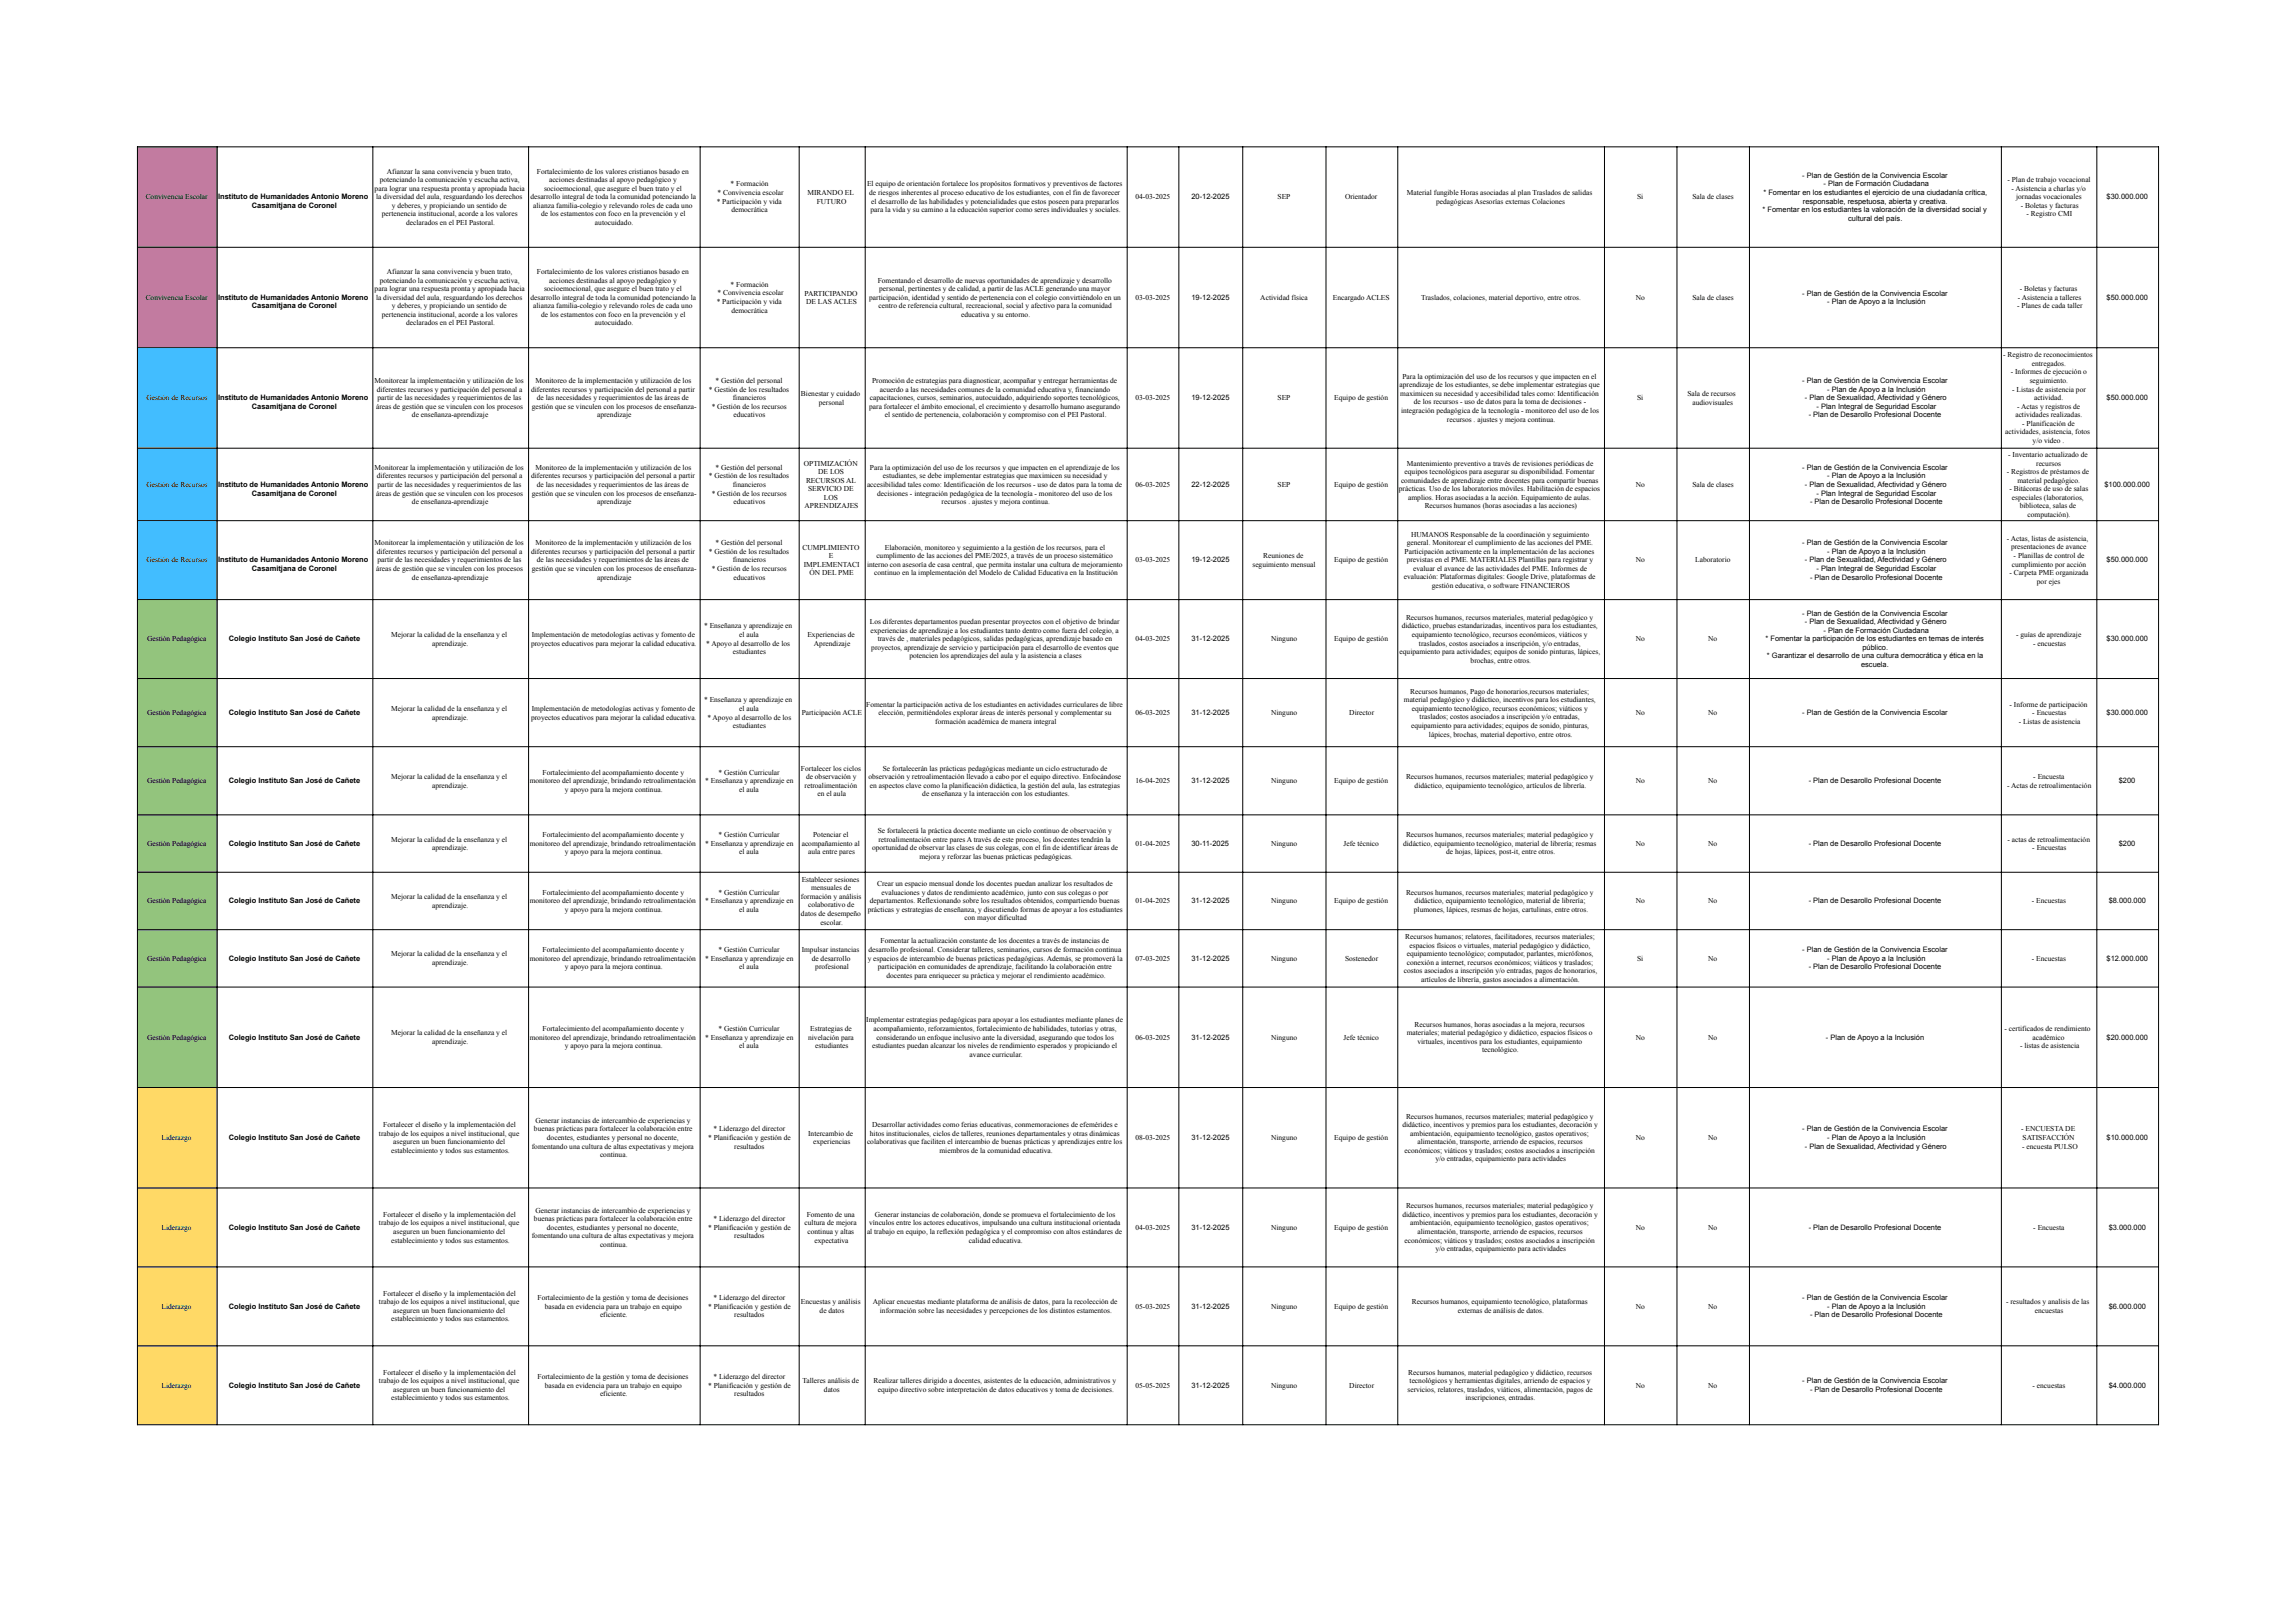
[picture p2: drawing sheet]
<svg xmlns="http://www.w3.org/2000/svg" width="297mm" height="210mm" viewBox="0 0 297 210" stroke-linecap="round" stroke-linejoin="round" font-family="sans-serif">
<defs><g id="words">
<g font-size="1">
<text x="49.1" y="23.6">potenciando la comunicación y escucha activa,</text>
<text x="50" y="22.5">Afianzar la sana convivencia y buen trato,</text>
<text x="69.5" y="22.5">Fortalecimiento de los valores cristianos basado en</text>
<text x="71" y="23.6">acciones destinadas al apoyo pedagógico y</text>
<text x="233.2" y="23">- Plan de Gestión de la Convivencia Escolar</text>
<text x="259.7" y="23.6">- Plan de trabajo vocacional</text>
<text x="18.8" y="25.8">Convivencia Escolar</text>
<text x="28.2" y="25.8">Instituto de Humanidades Antonio Moreno</text>
<text x="32.6" y="26.9">Casamitjana de Coronel</text>
<text x="48.5" y="24.7">para lograr una respuesta pronta y apropiada hacia</text>
<text x="48.7" y="25.8">la diversidad del aula, resguardando los derechos</text>
<text x="49.4" y="28">pertenencia institucional, acorde a los valores</text>
<text x="50.7" y="26.9">y deberes, y propiciando un sentido de</text>
<text x="52.6" y="29.1">declarados en el PEI Pastoral.</text>
<text x="68.6" y="25.8">desarrollo integral de toda la comunidad potenciando la</text>
<text x="69" y="26.9">alianza familia-colegio y relevando roles de cada uno</text>
<text x="70" y="28">de los estamentos con foco en la prevención y el</text>
<text x="70.4" y="24.7">socioemocional, que asegure el buen trato y el</text>
<text x="77" y="29.1">autocuidado.</text>
<text x="92.7" y="26.3">* Participación y vida</text>
<text x="92.8" y="25.2">* Convivencia escolar</text>
<text x="94.5" y="24.1">* Formación</text>
<text x="94.6" y="27.5">democrática</text>
<text x="104.5" y="25.2">MIRANDO EL</text>
<text x="105.7" y="26.4">FUTURO</text>
<text x="112.2" y="24.1">El equipo de orientación fortalece los propósitos formativos y preventivos de factores</text>
<text x="112.4" y="25.2">de riesgos inherentes al proceso educativo de los estudiantes, con el fin de favorecer</text>
<text x="112.6" y="27.5">para la vida y su camino a la educación superior como seres individuales y sociales.</text>
<text x="112.7" y="26.3">el desarrollo de las habilidades y potencialidades que estos poseen para prepararlos</text>
<text x="146.9" y="25.8">04-03-2025</text>
<text x="154.1" y="25.8">20-12-2025</text>
<text x="165.3" y="25.8">SEP</text>
<text x="174" y="25.8">Orientador</text>
<text x="182" y="25.2">Material fungible Horas asociadas al plan Traslados de salidas</text>
<text x="185.8" y="26.4">pedagógicas Asesorías externas Colaciones</text>
<text x="211.8" y="25.8">Si</text>
<text x="218.9" y="25.8">Sala de clases</text>
<text x="228" y="27.5">* Fomentar en los estudiantes la valoración de la diversidad social y</text>
<text x="228.1" y="25.2">* Fomentar en los estudiantes el ejercicio de una ciudadanía crítica,</text>
<text x="233.2" y="26.3">responsable, respetuosa, abierta y creativa.</text>
<text x="235.9" y="24.1">- Plan de Formación Ciudadana</text>
<text x="239.1" y="28.6">cultural del país.</text>
<text x="260.2" y="24.7">- Asistencia a charlas y/o</text>
<text x="260.8" y="25.8">jornadas vocacionales</text>
<text x="261.4" y="26.9">- Boletas y facturas</text>
<text x="262.2" y="28">- Registro CMI</text>
<text x="272.5" y="25.8">$30.000.000</text>
<text x="50" y="35.5">Afianzar la sana convivencia y buen trato,</text>
<text x="69.5" y="35.5">Fortalecimiento de los valores cristianos basado en</text>
<text x="18.8" y="38.8">Convivencia Escolar</text>
<text x="28.2" y="38.8">Instituto de Humanidades Antonio Moreno</text>
<text x="32.6" y="39.9">Casamitjana de Coronel</text>
<text x="48.5" y="37.7">para lograr una respuesta pronta y apropiada hacia</text>
<text x="48.7" y="38.8">la diversidad del aula, resguardando los derechos</text>
<text x="49.1" y="36.6">potenciando la comunicación y escucha activa,</text>
<text x="49.4" y="41">pertenencia institucional, acorde a los valores</text>
<text x="50.7" y="39.9">y deberes, y propiciando un sentido de</text>
<text x="68.6" y="38.8">desarrollo integral de toda la comunidad potenciando la</text>
<text x="69" y="39.9">alianza familia-colegio y relevando roles de cada uno</text>
<text x="70" y="41">de los estamentos con foco en la prevención y el</text>
<text x="70.4" y="37.7">socioemocional, que asegure el buen trato y el</text>
<text x="71" y="36.6">acciones destinadas al apoyo pedagógico y</text>
<text x="92.7" y="39.3">* Participación y vida</text>
<text x="92.8" y="38.2">* Convivencia escolar</text>
<text x="94.5" y="37.1">* Formación</text>
<text x="94.6" y="40.5">democrática</text>
<text x="104.1" y="38.2">PARTICIPANDO</text>
<text x="104.3" y="39.4">DE LAS ACLES</text>
<text x="112.4" y="38.8">participación, identidad y sentido de pertenencia con el colegio convirtiéndolo en un</text>
<text x="113.6" y="36.6">Fomentando el desarrollo de nuevas oportunidades de aprendizaje y desarrollo</text>
<text x="113.7" y="39.9">centro de referencia cultural, recreacional, social y afectivo para la comunidad</text>
<text x="113.7" y="37.7">personal, pertinentes y de calidad, a partir de las ACLE generando una mayor</text>
<text x="124.3" y="41">educativa y su entorno.</text>
<text x="146.9" y="38.8">03-03-2025</text>
<text x="154.1" y="38.8">19-12-2025</text>
<text x="163.1" y="38.8">Actividad física</text>
<text x="172.4" y="38.8">Encargado ACLES</text>
<text x="183.9" y="38.8">Traslados, colaciones, material deportivo, entre otros.</text>
<text x="211.6" y="38.8">No</text>
<text x="218.9" y="38.8">Sala de clases</text>
<text x="233.2" y="38.2">- Plan de Gestión de la Convivencia Escolar</text>
<text x="236.4" y="39.4">- Plan de Apoyo a la Inclusión</text>
<text x="261" y="39.9">- Planes de cada taller</text>
<text x="261.1" y="38.8">- Asistencia a talleres</text>
<text x="261.3" y="37.7">- Boletas y facturas</text>
<text x="272.5" y="38.8">$50.000.000</text>
<text x="52.6" y="42.1">declarados en el PEI Pastoral.</text>
<text x="77" y="42.1">autocuidado.</text>
<text x="259.2" y="46.2">- Registro de reconocimientos</text>
<text x="262.9" y="47.3">entregados.</text>
<text x="18.9" y="51.8">Gestión de Recursos</text>
<text x="28.2" y="51.8">Instituto de Humanidades Antonio Moreno</text>
<text x="32.6" y="52.9">Casamitjana de Coronel</text>
<text x="48.5" y="49.6">Monitorear la implementación y utilización de los</text>
<text x="48.7" y="52.9">áreas de gestión que se vinculen con los procesos</text>
<text x="48.7" y="50.7">diferentes recursos y participación del personal a</text>
<text x="48.8" y="51.8">partir de las necesidades y requerimientos de las</text>
<text x="68.7" y="50.7">diferentes recursos y participación del personal a partir</text>
<text x="68.8" y="52.9">gestión que se vinculen con los procesos de enseñanza-</text>
<text x="69.3" y="49.6">Monitoreo de la implementación y utilización de los</text>
<text x="69.5" y="51.8">de las necesidades y requerimientos de las áreas de</text>
<text x="91.7" y="50.7">* Gestión de los resultados</text>
<text x="92.1" y="52.9">* Gestión de los recursos</text>
<text x="92.6" y="49.6">* Gestión del personal</text>
<text x="94.8" y="51.8">financieros</text>
<text x="103.6" y="51.2">Bienestar y cuidado</text>
<text x="105.9" y="52.4">personal</text>
<text x="112.4" y="52.9">para fortalecer el ámbito emocional, el crecimiento y desarrollo humano asegurando</text>
<text x="112.5" y="51.8">capacitaciones, cursos, seminarios, autocuidado, adquiriendo soportes tecnológicos,</text>
<text x="112.8" y="49.6">Promoción de estrategias para diagnosticar, acompañar y entregar herramientas de</text>
<text x="113.8" y="50.7">acuerdo a las necesidades comunes de la comunidad educativa y, financiando</text>
<text x="146.9" y="51.8">03-03-2025</text>
<text x="154.1" y="51.8">19-12-2025</text>
<text x="165.3" y="51.8">SEP</text>
<text x="172.6" y="51.8">Equipo de gestión</text>
<text x="181.1" y="50.1">aprendizaje de los estudiantes, se debe implementar estrategias que</text>
<text x="181.2" y="51.2">maximicen su necesidad y accesibilidad tales como: Identificación</text>
<text x="181.3" y="53.5">integración pedagógica de la tecnología - monitoreo del uso de los</text>
<text x="181.4" y="49">Para la optimización del uso de los recursos y que impacten en el</text>
<text x="182.9" y="52.3">de los recursos - uso de datos para la toma de decisiones -</text>
<text x="211.8" y="51.8">Si</text>
<text x="218.3" y="51.2">Sala de recursos</text>
<text x="218.9" y="52.4">audiovisuales</text>
<text x="233.2" y="49.6">- Plan de Gestión de la Convivencia Escolar</text>
<text x="233.5" y="51.8">- Plan de Sexualidad, Afectividad y Género</text>
<text x="235" y="52.9">- Plan Integral de Seguridad Escolar</text>
<text x="236.4" y="50.7">- Plan de Apoyo a la Inclusión</text>
<text x="260.1" y="48.4">- Informes de ejecución o</text>
<text x="260.3" y="50.7">- Listas de asistencia por</text>
<text x="260.7" y="54">actividades realizadas.</text>
<text x="261" y="52.9">- Actas y registros de</text>
<text x="262.6" y="49.6">seguimiento.</text>
<text x="263.1" y="51.8">actividad.</text>
<text x="272.5" y="51.8">$50.000.000</text>
<text x="53.3" y="54">de enseñanza-aprendizaje</text>
<text x="77.3" y="54">aprendizaje</text>
<text x="94.9" y="54">educativos</text>
<text x="114.5" y="54">el sentido de pertenencia, colaboración y compromiso con el PEI Pastoral.</text>
<text x="187.2" y="54.6">recursos . ajustes y mejora continua.</text>
<text x="234" y="54">- Plan de Desarollo Profesional Docente</text>
<text x="259.4" y="56.2">actividades, asistencia, fotos</text>
<text x="259.8" y="59.1">- Inventario actualizado de</text>
<text x="261.6" y="55.1">- Planificación de</text>
<text x="263" y="57.3">y/o video .</text>
<text x="18.9" y="63">Gestión de Recursos</text>
<text x="28.2" y="63">Instituto de Humanidades Antonio Moreno</text>
<text x="32.6" y="64.1">Casamitjana de Coronel</text>
<text x="48.5" y="60.8">Monitorear la implementación y utilización de los</text>
<text x="48.7" y="64.1">áreas de gestión que se vinculen con los procesos</text>
<text x="48.7" y="61.9">diferentes recursos y participación del personal a</text>
<text x="48.8" y="63">partir de las necesidades y requerimientos de las</text>
<text x="53.3" y="65.2">de enseñanza-aprendizaje</text>
<text x="68.7" y="61.9">diferentes recursos y participación del personal a partir</text>
<text x="68.8" y="64.1">gestión que se vinculen con los procesos de enseñanza-</text>
<text x="69.3" y="60.8">Monitoreo de la implementación y utilización de los</text>
<text x="69.5" y="63">de las necesidades y requerimientos de las áreas de</text>
<text x="77.3" y="65.2">aprendizaje</text>
<text x="91.7" y="61.9">* Gestión de los resultados</text>
<text x="92.1" y="64.1">* Gestión de los recursos</text>
<text x="92.6" y="60.8">* Gestión del personal</text>
<text x="94.8" y="63">financieros</text>
<text x="94.9" y="65.2">educativos</text>
<text x="104" y="60.2">OPTIMIZACIÓN</text>
<text x="104.1" y="65.8">APRENDIZAJES</text>
<text x="104.3" y="62.5">RECURSOS AL</text>
<text x="104.6" y="63.6">SERVICIO DE</text>
<text x="105.9" y="61.4">DE LOS</text>
<text x="106.6" y="64.7">LOS</text>
<text x="112.2" y="63">accesibilidad tales como: Identificación de los recursos - uso de datos para la toma de</text>
<text x="112.5" y="60.8">Para la optimización del uso de los recursos y que impacten en el aprendizaje de los</text>
<text x="113.5" y="64.1">decisiones - integración pedagógica de la tecnología - monitoreo del uso de los</text>
<text x="114.2" y="61.9">estudiantes, se debe implementar estrategias que maximicen su necesidad y</text>
<text x="121.8" y="65.2">recursos . ajustes y mejora continua.</text>
<text x="146.9" y="63">06-03-2025</text>
<text x="154.1" y="63">22-12-2025</text>
<text x="165.3" y="63">SEP</text>
<text x="172.6" y="63">Equipo de gestión</text>
<text x="181" y="63.6">prácticas. Uso de los laboratorios móviles. Habilitación de espacios</text>
<text x="181.3" y="62.5">comunidades de aprendizaje entre docentes para compartir buenas</text>
<text x="181.7" y="61.4">equipos tecnológicos para asegurar su disponibilidad. Fomentar</text>
<text x="182" y="60.2">Mantenimiento preventivo a través de revisiones periódicas de</text>
<text x="182.2" y="64.7">amplios. Horas asociadas a la acción. Equipamiento de aulas.</text>
<text x="184.3" y="65.8">Recursos humanos (horas asociadas a las acciones)</text>
<text x="211.6" y="63">No</text>
<text x="218.9" y="63">Sala de clases</text>
<text x="233.2" y="60.8">- Plan de Gestión de la Convivencia Escolar</text>
<text x="233.5" y="63">- Plan de Sexualidad, Afectividad y Género</text>
<text x="234.2" y="65.2">- Plan de Desarollo Profesional Docente</text>
<text x="235" y="64.1">- Plan Integral de Seguridad Escolar</text>
<text x="236.4" y="61.9">- Plan de Apoyo a la Inclusión</text>
<text x="259.6" y="61.4">- Registros de préstamos de</text>
<text x="260" y="63.6">- Bitácoras de uso de salas</text>
<text x="260.3" y="64.7">especiales (laboratorios,</text>
<text x="261" y="62.5">material pedagógico.</text>
<text x="261.3" y="65.8">biblioteca, salas de</text>
<text x="263.4" y="60.2">recursos</text>
<text x="272.2" y="63">$100.000.000</text>
<text x="48.5" y="70.6">Monitorear la implementación y utilización de los</text>
<text x="48.7" y="71.7">diferentes recursos y participación del personal a</text>
<text x="68.7" y="71.7">diferentes recursos y participación del personal a partir</text>
<text x="69.3" y="70.6">Monitoreo de la implementación y utilización de los</text>
<text x="91.7" y="71.7">* Gestión de los resultados</text>
<text x="92.6" y="70.6">* Gestión del personal</text>
<text x="103.8" y="71.1">CUMPLIMIENTO</text>
<text x="114.5" y="71.1">Elaboración, monitoreo y seguimiento a la gestión de los recursos, para el</text>
<text x="181.7" y="71.7">Participación activamente en la implementación de las acciones</text>
<text x="182" y="70.6">general. Monitorear el cumplimiento de las acciones del PME.</text>
<text x="182.6" y="69.4">HUMANOS Responsable de la coordinación y seguimiento</text>
<text x="233.2" y="70.6">- Plan de Gestión de la Convivencia Escolar</text>
<text x="236.4" y="71.7">- Plan de Apoyo a la Inclusión</text>
<text x="259.6" y="70">- Actas, listas de asistencia,</text>
<text x="260.2" y="71.1">presentaciones de avance</text>
<text x="262.3" y="66.9">computación).</text>
<text x="18.9" y="72.8">Gestión de Recursos</text>
<text x="28.2" y="72.8">Instituto de Humanidades Antonio Moreno</text>
<text x="32.6" y="73.9">Casamitjana de Coronel</text>
<text x="48.7" y="73.9">áreas de gestión que se vinculen con los procesos</text>
<text x="48.8" y="72.8">partir de las necesidades y requerimientos de las</text>
<text x="53.3" y="75">de enseñanza-aprendizaje</text>
<text x="68.8" y="73.9">gestión que se vinculen con los procesos de enseñanza-</text>
<text x="69.5" y="72.8">de las necesidades y requerimientos de las áreas de</text>
<text x="77.3" y="75">aprendizaje</text>
<text x="92.1" y="73.9">* Gestión de los recursos</text>
<text x="94.8" y="72.8">financieros</text>
<text x="94.9" y="75">educativos</text>
<text x="104" y="73.3">IMPLEMENTACI</text>
<text x="104.7" y="74.4">ÓN DEL PME</text>
<text x="107.2" y="72.2">E</text>
<text x="112.2" y="73.3">interno con asesoría de casa central, que permita instalar una cultura de mejoramiento</text>
<text x="113.1" y="74.4">continuo en la implementación del Modelo de Calidad Educativa en la Institución</text>
<text x="113.4" y="72.2">cumplimento de las acciones del PME/2025, a través de un proceso sistemático</text>
<text x="146.9" y="72.8">03-03-2025</text>
<text x="154.1" y="72.8">19-12-2025</text>
<text x="162" y="73.3">seguimiento mensual</text>
<text x="163.4" y="72.2">Reuniones de</text>
<text x="172.6" y="72.8">Equipo de gestión</text>
<text x="181.6" y="75">evaluación: Plataformas digitales: Google Drive, plataformas de</text>
<text x="182" y="72.8">previstas en el PME. MATERIALES Plantillas para registrar y</text>
<text x="182.8" y="73.9">evaluar el avance de las actividades del PME. Informes de</text>
<text x="185.2" y="76.1">gestión educativa, o software FINANCIEROS</text>
<text x="211.6" y="72.8">No</text>
<text x="219.3" y="72.8">Laboratorio</text>
<text x="233.5" y="72.8">- Plan de Sexualidad, Afectividad y Género</text>
<text x="234.2" y="75">- Plan de Desarollo Profesional Docente</text>
<text x="235" y="73.9">- Plan Integral de Seguridad Escolar</text>
<text x="260" y="74.4">- Carpeta PME organizada</text>
<text x="260.3" y="73.3">cumplimiento por acción</text>
<text x="260.5" y="72.2">- Planillas de control de</text>
<text x="263.5" y="75.5">por ejes</text>
<text x="272.5" y="72.8">$50.000.000</text>
<text x="19" y="83">Gestión Pedagógica</text>
<text x="29.6" y="83">Colegio Instituto San José de Cañete</text>
<text x="50.6" y="82.4">Mejorar la calidad de la enseñanza y el</text>
<text x="55.9" y="83.6">aprendizaje.</text>
<text x="68.7" y="83.6">proyectos educativos para mejorar la calidad educativa.</text>
<text x="68.8" y="82.4">Implementación de metodologías activas y fomento de</text>
<text x="91.1" y="81.3">* Enseñanza y aprendizaje en</text>
<text x="91.4" y="83.5">* Apoyo al desarrollo de los</text>
<text x="95.6" y="82.4">el aula</text>
<text x="104.5" y="82.4">Experiencias de</text>
<text x="105.3" y="83.6">Aprendizaje</text>
<text x="112.5" y="80.8">Los diferentes departamentos puedan presentar proyectos con el objetivo de brindar</text>
<text x="112.6" y="81.9">experiencias de aprendizaje a los estudiantes tanto dentro como fuera del colegio, a</text>
<text x="113.6" y="83">través de , materiales pedagógicos, salidas pedagógicas, aprendizaje basado en</text>
<text x="146.9" y="83">04-03-2025</text>
<text x="154.1" y="83">31-12-2025</text>
<text x="164.4" y="83">Ninguno</text>
<text x="172.6" y="83">Equipo de gestión</text>
<text x="181.3" y="81.3">didáctico, pruebas estandarizadas, incentivos para los estudiantes,</text>
<text x="181.9" y="80.2">Recursos humanos, recursos materiales, material pedagógico y</text>
<text x="182.6" y="82.4">equipamiento tecnológico, recursos económicos, viáticos y</text>
<text x="183.6" y="83.5">traslados, costos asociados a inscripción, y/o entradas,</text>
<text x="211.6" y="83">No</text>
<text x="221" y="83">No</text>
<text x="228.4" y="83">* Fomentar la participación de los estudiantes en temas de interés</text>
<text x="233.2" y="79.7">- Plan de Gestión de la Convivencia Escolar</text>
<text x="233.5" y="80.8">- Plan de Sexualidad, Afectividad y Género</text>
<text x="235.9" y="81.9">- Plan de Formación Ciudadana</text>
<text x="260.8" y="82.4">- guías de aprendizaje</text>
<text x="263" y="83.6">- encuestas</text>
<text x="272.5" y="83">$30.000.000</text>
<text x="94.8" y="84.7">estudiantes</text>
<text x="112.7" y="84.1">proyectos, aprendizaje de servicio y participación para el desarrollo de eventos que</text>
<text x="117.6" y="85.2">potencien los aprendizajes del aula y la asistencia a clases</text>
<text x="181.1" y="84.7">equipamiento para actividades; equipos de sonido pinturas, lápices,</text>
<text x="182.5" y="89.8">Recursos humanos, Pago de honorarios,recursos materiales;</text>
<text x="190.3" y="85.8">brochas, entre otros.</text>
<text x="228.6" y="85.2">* Garantizar el desarrollo de una cultura democrática y ética en la</text>
<text x="240.8" y="86.3">escuela.</text>
<text x="241" y="84.1">público.</text>
<text x="19" y="92.6">Gestión Pedagógica</text>
<text x="29.6" y="92.6">Colegio Instituto San José de Cañete</text>
<text x="50.6" y="92">Mejorar la calidad de la enseñanza y el</text>
<text x="55.9" y="93.1">aprendizaje.</text>
<text x="68.7" y="93.1">proyectos educativos para mejorar la calidad educativa.</text>
<text x="68.8" y="92">Implementación de metodologías activas y fomento de</text>
<text x="91.1" y="90.9">* Enseñanza y aprendizaje en</text>
<text x="91.5" y="93.1">* Apoyo al desarrollo de los</text>
<text x="94.8" y="94.2">estudiantes</text>
<text x="95.6" y="92">el aula</text>
<text x="103.7" y="92.6">Participación ACLE</text>
<text x="112.1" y="91.4">Fomentar la participación activa de los estudiantes en actividades curriculares de libre</text>
<text x="113.7" y="92.6">elección, permitiéndoles explorar áreas de interés personal y complementar su</text>
<text x="121" y="93.7">formación académica de manera integral</text>
<text x="146.9" y="92.6">06-03-2025</text>
<text x="154.1" y="92.6">31-12-2025</text>
<text x="164.4" y="92.6">Ninguno</text>
<text x="174.6" y="92.6">Director</text>
<text x="181.6" y="90.9">material pedagógico y didáctico, incentivos para los estudiantes,</text>
<text x="182.6" y="94.2">equipamiento para actividades; equipos de sonido, pinturas,</text>
<text x="182.6" y="92">equipamiento tecnológico, recursos económicos; viáticos y</text>
<text x="183.7" y="93.1">traslados; costos asociados a inscripción y/o entradas,</text>
<text x="184.9" y="95.3">lápices, brochas, material deportivo, entre otros.</text>
<text x="211.6" y="92.6">No</text>
<text x="221" y="92.6">No</text>
<text x="233.2" y="92.6">- Plan de Gestión de la Convivencia Escolar</text>
<text x="260" y="91.4">- Informe de participación</text>
<text x="261.2" y="93.7">- Listas de asistencia</text>
<text x="262.9" y="92.6">- Encuestas</text>
<text x="272.5" y="92.6">$30.000.000</text>
<text x="19" y="101.4">Gestión Pedagógica</text>
<text x="29.6" y="101.4">Colegio Instituto San José de Cañete</text>
<text x="50.6" y="100.8">Mejorar la calidad de la enseñanza y el</text>
<text x="55.9" y="101.9">aprendizaje.</text>
<text x="68.5" y="101.4">monitoreo del aprendizaje, brindando retroalimentación</text>
<text x="70.2" y="100.3">Fortalecimiento del acompañamiento docente y</text>
<text x="91.2" y="101.4">* Enseñanza y aprendizaje en</text>
<text x="92.9" y="100.3">* Gestión Curricular</text>
<text x="103.6" y="99.7">Fortalecer los ciclos</text>
<text x="104.1" y="101.9">retroalimentación</text>
<text x="104.3" y="100.8">de observación y</text>
<text x="112.4" y="100.8">observación y retroalimentación llevado a cabo por el equipo directivo. Enfocándose</text>
<text x="112.5" y="101.9">en aspectos clave como la planificación didáctica, la gestión del aula, las estrategias</text>
<text x="114.2" y="99.7">Se fortalecerán las prácticas pedagógicas mediante un ciclo estructurado de</text>
<text x="146.9" y="101.4">16-04-2025</text>
<text x="154.1" y="101.4">31-12-2025</text>
<text x="164.4" y="101.4">Ninguno</text>
<text x="172.6" y="101.4">Equipo de gestión</text>
<text x="181.9" y="100.8">Recursos humanos, recursos materiales; material pedagógico y</text>
<text x="183" y="101.9">didáctico, equipamiento tecnológico, artículos de librería.</text>
<text x="211.6" y="101.4">No</text>
<text x="221" y="101.4">No</text>
<text x="234" y="101.4">- Plan de Desarollo Profesional Docente</text>
<text x="259.7" y="101.9">- Actas de retroalimentación</text>
<text x="263.1" y="100.8">- Encuesta</text>
<text x="274.1" y="101.4">$200</text>
<text x="73.1" y="102.5">y apoyo para la mejora continua.</text>
<text x="95.6" y="102.5">el aula</text>
<text x="105.8" y="103">en el aula</text>
<text x="113.6" y="107.8">Se fortalecerá la práctica docente mediante un ciclo continuo de observación y</text>
<text x="119.3" y="103">de enseñanza y la interacción con los estudiantes.</text>
<text x="19" y="109.5">Gestión Pedagógica</text>
<text x="29.6" y="109.5">Colegio Instituto San José de Cañete</text>
<text x="50.6" y="108.9">Mejorar la calidad de la enseñanza y el</text>
<text x="55.9" y="110">aprendizaje.</text>
<text x="68.5" y="109.5">monitoreo del aprendizaje, brindando retroalimentación</text>
<text x="70.2" y="108.3">Fortalecimiento del acompañamiento docente y</text>
<text x="73.1" y="110.6">y apoyo para la mejora continua.</text>
<text x="91.2" y="109.5">* Enseñanza y aprendizaje en</text>
<text x="92.9" y="108.3">* Gestión Curricular</text>
<text x="95.6" y="110.6">el aula</text>
<text x="103.7" y="109.5">acompañamiento al</text>
<text x="104.6" y="110.6">aula entre pares</text>
<text x="105.2" y="108.3">Potenciar el</text>
<text x="112.8" y="110">oportunidad de observar las clases de sus colegas, con el fin de identificar áreas de</text>
<text x="113.7" y="108.9">retroalimentación entre pares A través de este proceso, los docentes tendrán la</text>
<text x="118.9" y="111.1">mejora y reforzar las buenas prácticas pedagógicas.</text>
<text x="146.9" y="109.5">01-04-2025</text>
<text x="154.1" y="109.5">30-11-2025</text>
<text x="164.4" y="109.5">Ninguno</text>
<text x="173.8" y="109.5">Jefe técnico</text>
<text x="181.5" y="109.5">didáctico, equipamiento tecnológico, material de librería; resmas</text>
<text x="181.9" y="108.3">Recursos humanos, recursos materiales; material pedagógico y</text>
<text x="187.1" y="110.6">de hojas, lápices, post-it, entre otros.</text>
<text x="211.6" y="109.5">No</text>
<text x="221" y="109.5">No</text>
<text x="234" y="109.5">- Plan de Desarollo Profesional Docente</text>
<text x="259.7" y="108.9">- actas de retroalimentación</text>
<text x="262.9" y="110">- Encuestas</text>
<text x="274.1" y="109.5">$200</text>
<text x="19" y="116.9">Gestión Pedagógica</text>
<text x="29.6" y="116.9">Colegio Instituto San José de Cañete</text>
<text x="50.6" y="116.3">Mejorar la calidad de la enseñanza y el</text>
<text x="55.9" y="117.4">aprendizaje.</text>
<text x="68.5" y="116.9">monitoreo del aprendizaje, brindando retroalimentación</text>
<text x="70.2" y="115.8">Fortalecimiento del acompañamiento docente y</text>
<text x="73.1" y="118">y apoyo para la mejora continua.</text>
<text x="91.2" y="116.9">* Enseñanza y aprendizaje en</text>
<text x="92.9" y="115.8">* Gestión Curricular</text>
<text x="95.6" y="118">el aula</text>
<text x="103.6" y="116.3">formación y análisis</text>
<text x="103.6" y="118.5">datos de desempeño</text>
<text x="103.7" y="114.1">Establecer sesiones</text>
<text x="104.6" y="117.4">colaborativo de</text>
<text x="104.9" y="115.2">mensuales de</text>
<text x="106.1" y="119.7">escolar.</text>
<text x="112.3" y="118">prácticas y estrategias de enseñanza, y discutiendo formas de apoyar a los estudiantes</text>
<text x="112.5" y="116.9">departamentos. Reflexionando sobre los resultados obtenidos, compartiendo buenas</text>
<text x="113.5" y="114.7">Crear un espacio mensual donde los docentes puedan analizar los resultados de</text>
<text x="114" y="115.8">evaluaciones y datos de rendimiento académico, junto con sus colegas o por</text>
<text x="124.8" y="119.1">con mayor dificultad</text>
<text x="146.9" y="116.9">01-04-2025</text>
<text x="154.1" y="116.9">31-12-2025</text>
<text x="164.4" y="116.9">Ninguno</text>
<text x="172.6" y="116.9">Equipo de gestión</text>
<text x="181.9" y="115.8">Recursos humanos, recursos materiales; material pedagógico y</text>
<text x="182.9" y="118">plumones, lápices, resmas de hojas, cartulinas, entre otros.</text>
<text x="183" y="116.9">didáctico, equipamiento tecnológico, material de librería;</text>
<text x="211.6" y="116.9">No</text>
<text x="221" y="116.9">No</text>
<text x="234" y="116.9">- Plan de Desarollo Profesional Docente</text>
<text x="262.9" y="116.9">- Encuestas</text>
<text x="272.8" y="116.9">$8.000.000</text>
<text x="19" y="124.3">Gestión Pedagógica</text>
<text x="29.6" y="124.3">Colegio Instituto San José de Cañete</text>
<text x="50.6" y="123.8">Mejorar la calidad de la enseñanza y el</text>
<text x="55.9" y="124.9">aprendizaje.</text>
<text x="68.5" y="124.3">monitoreo del aprendizaje, brindando retroalimentación</text>
<text x="70.2" y="123.2">Fortalecimiento del acompañamiento docente y</text>
<text x="73.1" y="125.4">y apoyo para la mejora continua.</text>
<text x="91.2" y="124.3">* Enseñanza y aprendizaje en</text>
<text x="92.9" y="123.2">* Gestión Curricular</text>
<text x="95.6" y="125.4">el aula</text>
<text x="103.7" y="123.2">Impulsar instancias</text>
<text x="105" y="124.3">de desarrollo</text>
<text x="105.5" y="125.4">profesional</text>
<text x="112.3" y="124.3">y espacios de intercambio de buenas prácticas pedagógicas. Además, se promoverá la</text>
<text x="112.4" y="123.2">desarrollo profesional. Considerar talleres, seminarios, cursos de formación continua</text>
<text x="113.6" y="125.4">participación en comunidades de aprendizaje, facilitando la colaboración entre</text>
<text x="113.9" y="122.1">Fomentar la actualización constante de los docentes a través de instancias de</text>
<text x="146.9" y="124.3">07-03-2025</text>
<text x="154.1" y="124.3">31-12-2025</text>
<text x="164.4" y="124.3">Ninguno</text>
<text x="174" y="124.3">Sostenedor</text>
<text x="181.6" y="126">costos asociados a inscripción y/o entradas, pagos de honorarios,</text>
<text x="181.8" y="121.5">Recursos humanos; relatores, facilitadores, recursos materiales;</text>
<text x="182" y="123.8">equipamiento tecnológico; computador, parlantes, micrófonos,</text>
<text x="182" y="124.9">conexión a internet, recursos económicos; viáticos y traslados;</text>
<text x="182.4" y="122.6">espacios físicos o virtuales, material pedagógico y didáctico,</text>
<text x="211.8" y="124.3">Si</text>
<text x="221" y="124.3">No</text>
<text x="233.2" y="123.2">- Plan de Gestión de la Convivencia Escolar</text>
<text x="234" y="125.4">- Plan de Desarollo Profesional Docente</text>
<text x="236.4" y="124.3">- Plan de Apoyo a la Inclusión</text>
<text x="262.9" y="124.3">- Encuestas</text>
<text x="272.5" y="124.3">$12.000.000</text>
<text x="114.7" y="126.5">docentes para enriquecer su práctica y mejorar el rendimiento académico.</text>
<text x="183.9" y="127.1">artículos de librería, gastos asociados a alimentación.</text>
<text x="19" y="134.5">Gestión Pedagógica</text>
<text x="29.6" y="134.5">Colegio Instituto San José de Cañete</text>
<text x="50.6" y="134">Mejorar la calidad de la enseñanza y el</text>
<text x="55.9" y="135.1">aprendizaje.</text>
<text x="68.5" y="134.5">monitoreo del aprendizaje, brindando retroalimentación</text>
<text x="70.2" y="133.4">Fortalecimiento del acompañamiento docente y</text>
<text x="73.1" y="135.6">y apoyo para la mejora continua.</text>
<text x="91.2" y="134.5">* Enseñanza y aprendizaje en</text>
<text x="92.9" y="133.4">* Gestión Curricular</text>
<text x="95.6" y="135.6">el aula</text>
<text x="104.6" y="134.5">nivelación para</text>
<text x="104.8" y="133.4">Estrategias de</text>
<text x="105.5" y="135.6">estudiantes</text>
<text x="112.1" y="132.3">Implementar estrategias pedagógicas para apoyar a los estudiantes mediante planes de</text>
<text x="112.8" y="135.6">estudiantes puedan alcanzar los niveles de rendimiento esperados y propiciando el</text>
<text x="113" y="133.4">acompañamiento, reforzamientos, fortalecimiento de habilidades, tutorías y otras,</text>
<text x="113.4" y="134.5">considerando un enfoque inclusivo ante la diversidad, asegurando que todos los</text>
<text x="125.4" y="136.7">avance curricular.</text>
<text x="146.9" y="134.5">06-03-2025</text>
<text x="154.1" y="134.5">31-12-2025</text>
<text x="164.4" y="134.5">Ninguno</text>
<text x="173.8" y="134.5">Jefe técnico</text>
<text x="182" y="134">materiales; material pedagógico y didáctico, espacios físicos o</text>
<text x="183" y="132.9">Recursos humanos, horas asociadas a la mejora, recursos</text>
<text x="183.4" y="135.1">virtuales, incentivos para los estudiantes, equipamiento</text>
<text x="191.7" y="136.2">tecnológico.</text>
<text x="211.6" y="134.5">No</text>
<text x="221" y="134.5">No</text>
<text x="236.2" y="134.5">- Plan de Apoyo a la Inclusión</text>
<text x="259.3" y="133.4">- certificados de rendimiento</text>
<text x="261.3" y="135.6">- listas de asistencia</text>
<text x="263" y="134.5">académico</text>
<text x="272.5" y="134.5">$20.000.000</text>
<text x="20.9" y="147.5">Liderazgo</text>
<text x="29.6" y="147.5">Colegio Instituto San José de Cañete</text>
<text x="49" y="147">trabajo de los equipos a nivel institucional, que</text>
<text x="49.6" y="145.9">Fortalecer el diseño y la implementación del</text>
<text x="50.6" y="149.2">establecimiento y todos sus estamentos.</text>
<text x="50.9" y="148.1">aseguren un buen funcionamiento del</text>
<text x="68.8" y="148.6">fomentando una cultura de altas expectativas y mejora</text>
<text x="69.1" y="146.4">buenas prácticas para fortalecer la colaboración entre</text>
<text x="69.3" y="145.3">Generar instancias de intercambio de experiencias y</text>
<text x="70.8" y="147.5">docentes, estudiantes y personal no docente,</text>
<text x="77.6" y="149.7">continua.</text>
<text x="91.6" y="147.5">* Planificación y gestión de</text>
<text x="92.3" y="146.4">* Liderazgo del director</text>
<text x="95" y="148.6">resultados</text>
<text x="104.6" y="147">Intercambio de</text>
<text x="105.2" y="148.1">experiencias</text>
<text x="112.2" y="148.1">colaborativas que faciliten el intercambio de buenas prácticas y aprendizajes entre los</text>
<text x="112.5" y="147">hitos institucionales, ciclos de talleres, reuniones departamentales y otras dinámicas</text>
<text x="112.8" y="145.9">Desarrollar actividades como ferias educativas, conmemoraciones de efemérides e</text>
<text x="121.5" y="149.2">miembros de la comunidad educativa.</text>
<text x="146.9" y="147.5">08-03-2025</text>
<text x="154.1" y="147.5">31-12-2025</text>
<text x="164.4" y="147.5">Ninguno</text>
<text x="172.6" y="147.5">Equipo de gestión</text>
<text x="181.4" y="145.9">didáctico, incentivos y premios para los estudiantes, decoración y</text>
<text x="181.7" y="149.2">económicos; viáticos y traslados; costos asociados a inscripción</text>
<text x="181.9" y="144.7">Recursos humanos, recursos materiales; material pedagógico y</text>
<text x="182.5" y="147">ambientación, equipamiento tecnológico, gastos operativos;</text>
<text x="183.4" y="148.1">alimentación, transporte, arriendo de espacios, recursos</text>
<text x="211.6" y="147.5">No</text>
<text x="221" y="147.5">No</text>
<text x="233.2" y="146.4">- Plan de Gestión de la Convivencia Escolar</text>
<text x="233.5" y="148.6">- Plan de Sexualidad, Afectividad y Género</text>
<text x="236.4" y="147.5">- Plan de Apoyo a la Inclusión</text>
<text x="261.5" y="146.4">- ENCUESTA DE</text>
<text x="261.6" y="148.6">- encuesta PULSO</text>
<text x="261.7" y="147.5">SATISFACCIÓN</text>
<text x="272.5" y="147.5">$10.000.000</text>
<text x="185.7" y="150.3">y/o entradas, equipamiento para actividades</text>
<text x="20.9" y="159.1">Liderazgo</text>
<text x="29.6" y="159.1">Colegio Instituto San José de Cañete</text>
<text x="49" y="158.6">trabajo de los equipos a nivel institucional, que</text>
<text x="49.6" y="157.5">Fortalecer el diseño y la implementación del</text>
<text x="50.6" y="160.8">establecimiento y todos sus estamentos.</text>
<text x="50.9" y="159.7">aseguren un buen funcionamiento del</text>
<text x="68.8" y="160.2">fomentando una cultura de altas expectativas y mejora</text>
<text x="69.1" y="158">buenas prácticas para fortalecer la colaboración entre</text>
<text x="69.3" y="156.9">Generar instancias de intercambio de experiencias y</text>
<text x="70.8" y="159.1">docentes, estudiantes y personal no docente,</text>
<text x="77.6" y="161.3">continua.</text>
<text x="91.6" y="159.1">* Planificación y gestión de</text>
<text x="92.3" y="158">* Liderazgo del director</text>
<text x="95" y="160.2">resultados</text>
<text x="104.1" y="158.6">cultura de mejora</text>
<text x="104.4" y="157.5">Fomento de una</text>
<text x="104.5" y="159.7">continua y altas</text>
<text x="105.4" y="160.8">expectativa</text>
<text x="112.2" y="159.7">al trabajo en equipo, la reflexión pedagógica y el compromiso con altos estándares de</text>
<text x="112.4" y="158.6">vínculos entre los actores educativos, impulsando una cultura institucional orientada</text>
<text x="113.2" y="157.5">Generar instancias de colaboración, donde se promueva el fortalecimiento de los</text>
<text x="125.4" y="160.8">calidad educativa.</text>
<text x="146.9" y="159.1">04-03-2025</text>
<text x="154.1" y="159.1">31-12-2025</text>
<text x="164.4" y="159.1">Ninguno</text>
<text x="172.6" y="159.1">Equipo de gestión</text>
<text x="181.4" y="157.5">didáctico, incentivos y premios para los estudiantes, decoración y</text>
<text x="181.7" y="160.8">económicos; viáticos y traslados; costos asociados a inscripción</text>
<text x="181.9" y="156.4">Recursos humanos, recursos materiales; material pedagógico y</text>
<text x="182.5" y="158.6">ambientación, equipamiento tecnológico, gastos operativos;</text>
<text x="183.4" y="159.7">alimentación, transporte, arriendo de espacios, recursos</text>
<text x="185.7" y="161.9">y/o entradas, equipamiento para actividades</text>
<text x="211.6" y="159.1">No</text>
<text x="221" y="159.1">No</text>
<text x="234" y="159.1">- Plan de Desarollo Profesional Docente</text>
<text x="263.1" y="159.1">- Encuesta</text>
<text x="272.8" y="159.1">$3.000.000</text>
<text x="49.6" y="167.7">Fortalecer el diseño y la implementación del</text>
<text x="20.9" y="169.4">Liderazgo</text>
<text x="29.6" y="169.4">Colegio Instituto San José de Cañete</text>
<text x="49" y="168.8">trabajo de los equipos a nivel institucional, que</text>
<text x="50.6" y="171">establecimiento y todos sus estamentos.</text>
<text x="50.9" y="169.9">aseguren un buen funcionamiento del</text>
<text x="69.5" y="168.2">Fortalecimiento de la gestión y toma de decisiones</text>
<text x="70.5" y="169.3">basada en evidencia para un trabajo en equipo</text>
<text x="77.6" y="170.5">eficiente.</text>
<text x="91.6" y="169.3">* Planificación y gestión de</text>
<text x="92.3" y="168.2">* Liderazgo del director</text>
<text x="95" y="170.5">resultados</text>
<text x="103.6" y="168.8">Encuestas y análisis</text>
<text x="106" y="169.9">de datos</text>
<text x="112.9" y="168.8">Aplicar encuestas mediante plataforma de análisis de datos, para la recolección de</text>
<text x="113.8" y="169.9">información sobre las necesidades y percepciones de los distintos estamentos.</text>
<text x="146.9" y="169.4">05-03-2025</text>
<text x="154.1" y="169.4">31-12-2025</text>
<text x="164.4" y="169.4">Ninguno</text>
<text x="172.6" y="169.4">Equipo de gestión</text>
<text x="182.6" y="168.8">Recursos humanos, equipamiento tecnológico, plataformas</text>
<text x="188.6" y="169.9">externas de análisis de datos.</text>
<text x="211.6" y="169.4">No</text>
<text x="221" y="169.4">No</text>
<text x="233.2" y="168.2">- Plan de Gestión de la Convivencia Escolar</text>
<text x="234.2" y="170.5">- Plan de Desarollo Profesional Docente</text>
<text x="236.4" y="169.4">- Plan de Apoyo a la Inclusión</text>
<text x="259.5" y="168.8">- resultados y analisis de las</text>
<text x="263.2" y="169.9">encuestas</text>
<text x="272.8" y="169.4">$6.000.000</text>
<text x="20.9" y="179.6">Liderazgo</text>
<text x="29.6" y="179.6">Colegio Instituto San José de Cañete</text>
<text x="49" y="179">trabajo de los equipos a nivel institucional, que</text>
<text x="49.6" y="177.9">Fortalecer el diseño y la implementación del</text>
<text x="69.5" y="178.5">Fortalecimiento de la gestión y toma de decisiones</text>
<text x="70.5" y="179.6">basada en evidencia para un trabajo en equipo</text>
<text x="91.6" y="179.6">* Planificación y gestión de</text>
<text x="92.3" y="178.5">* Liderazgo del director</text>
<text x="103.8" y="179">Talleres análisis de</text>
<text x="113" y="179">Realizar talleres dirigido a docentes, asistentes de la educación, administrativos y</text>
<text x="146.9" y="179.6">05-05-2025</text>
<text x="154.1" y="179.6">31-12-2025</text>
<text x="164.4" y="179.6">Ninguno</text>
<text x="174.6" y="179.6">Director</text>
<text x="182.2" y="177.9">Recursos humanos, material pedagógico y didáctico, recursos</text>
<text x="182.4" y="179">tecnológicos y herramientas digitales, arriendo de espacios y</text>
<text x="211.6" y="179.6">No</text>
<text x="221" y="179.6">No</text>
<text x="233.2" y="179">- Plan de Gestión de la Convivencia Escolar</text>
<text x="263" y="179.6">- encuestas</text>
<text x="272.8" y="179.6">$4.000.000</text>
<text x="50.6" y="181.2">establecimiento y todos sus estamentos.</text>
<text x="50.9" y="180.1">aseguren un buen funcionamiento del</text>
<text x="77.6" y="180.7">eficiente.</text>
<text x="95" y="180.7">resultados</text>
<text x="106.6" y="180.1">datos</text>
<text x="113.6" y="180.1">equipo directivo sobre interpretación de datos educativos y toma de decisiones.</text>
<text x="182.1" y="180.1">servicios, relatores, traslados, viáticos, alimentación, pagos de</text>
<text x="189.6" y="181.2">inscripciones, entradas.</text>
<text x="234.2" y="180.1">- Plan de Desarollo Profesional Docente</text>
</g>
</g></defs>
<path d="M17.7 19h10.4v26h-10.4z" fill="#c27ba0"/>
<path d="M17.7 45h10.4v32.6h-10.4z" fill="#42bdff"/>
<path d="M17.7 77.5h10.4v63.3h-10.4z" fill="#93c47d"/>
<path d="M17.7 140.7h10.4v43.7h-10.4z" fill="#ffd966"/>
<g fill="none" stroke="#000" stroke-width=".13">
<path d="M17.7 19h261.6M17.8 19v165.4M28.1 19v165.4M48.2 19v165.4M68.4 19v165.4M90.6 19v165.4M103.4 19v165.4M111.9 19v165.4M145.8 19v165.4M152.5 19v165.4M160.8 19v165.4M171.5 19v165.4"/>
<path d="M180.8 19v165.4M207.6 19v165.4M217 19v165.4M226.3 19v165.4M258.9 19v165.4M271.3 19v165.4M279.3 19v165.4M17.7 32h261.6M17.7 45h261.6M17.7 58h261.6M17.7 67.4h261.6M17.7 77.6h261.6"/>
<path d="M17.7 87.8h261.6M17.7 96.6h261.6M17.7 105.5h261.6M17.7 112.9h261.6M17.7 120.3h261.6M17.7 127.7h261.6M17.7 140.7h261.6M17.7 153.7h261.6M17.7 163.9h261.6M17.7 174.2h261.6M17.7 184.4h261.6"/>
</g>
<use href="#words"/>
</svg>
